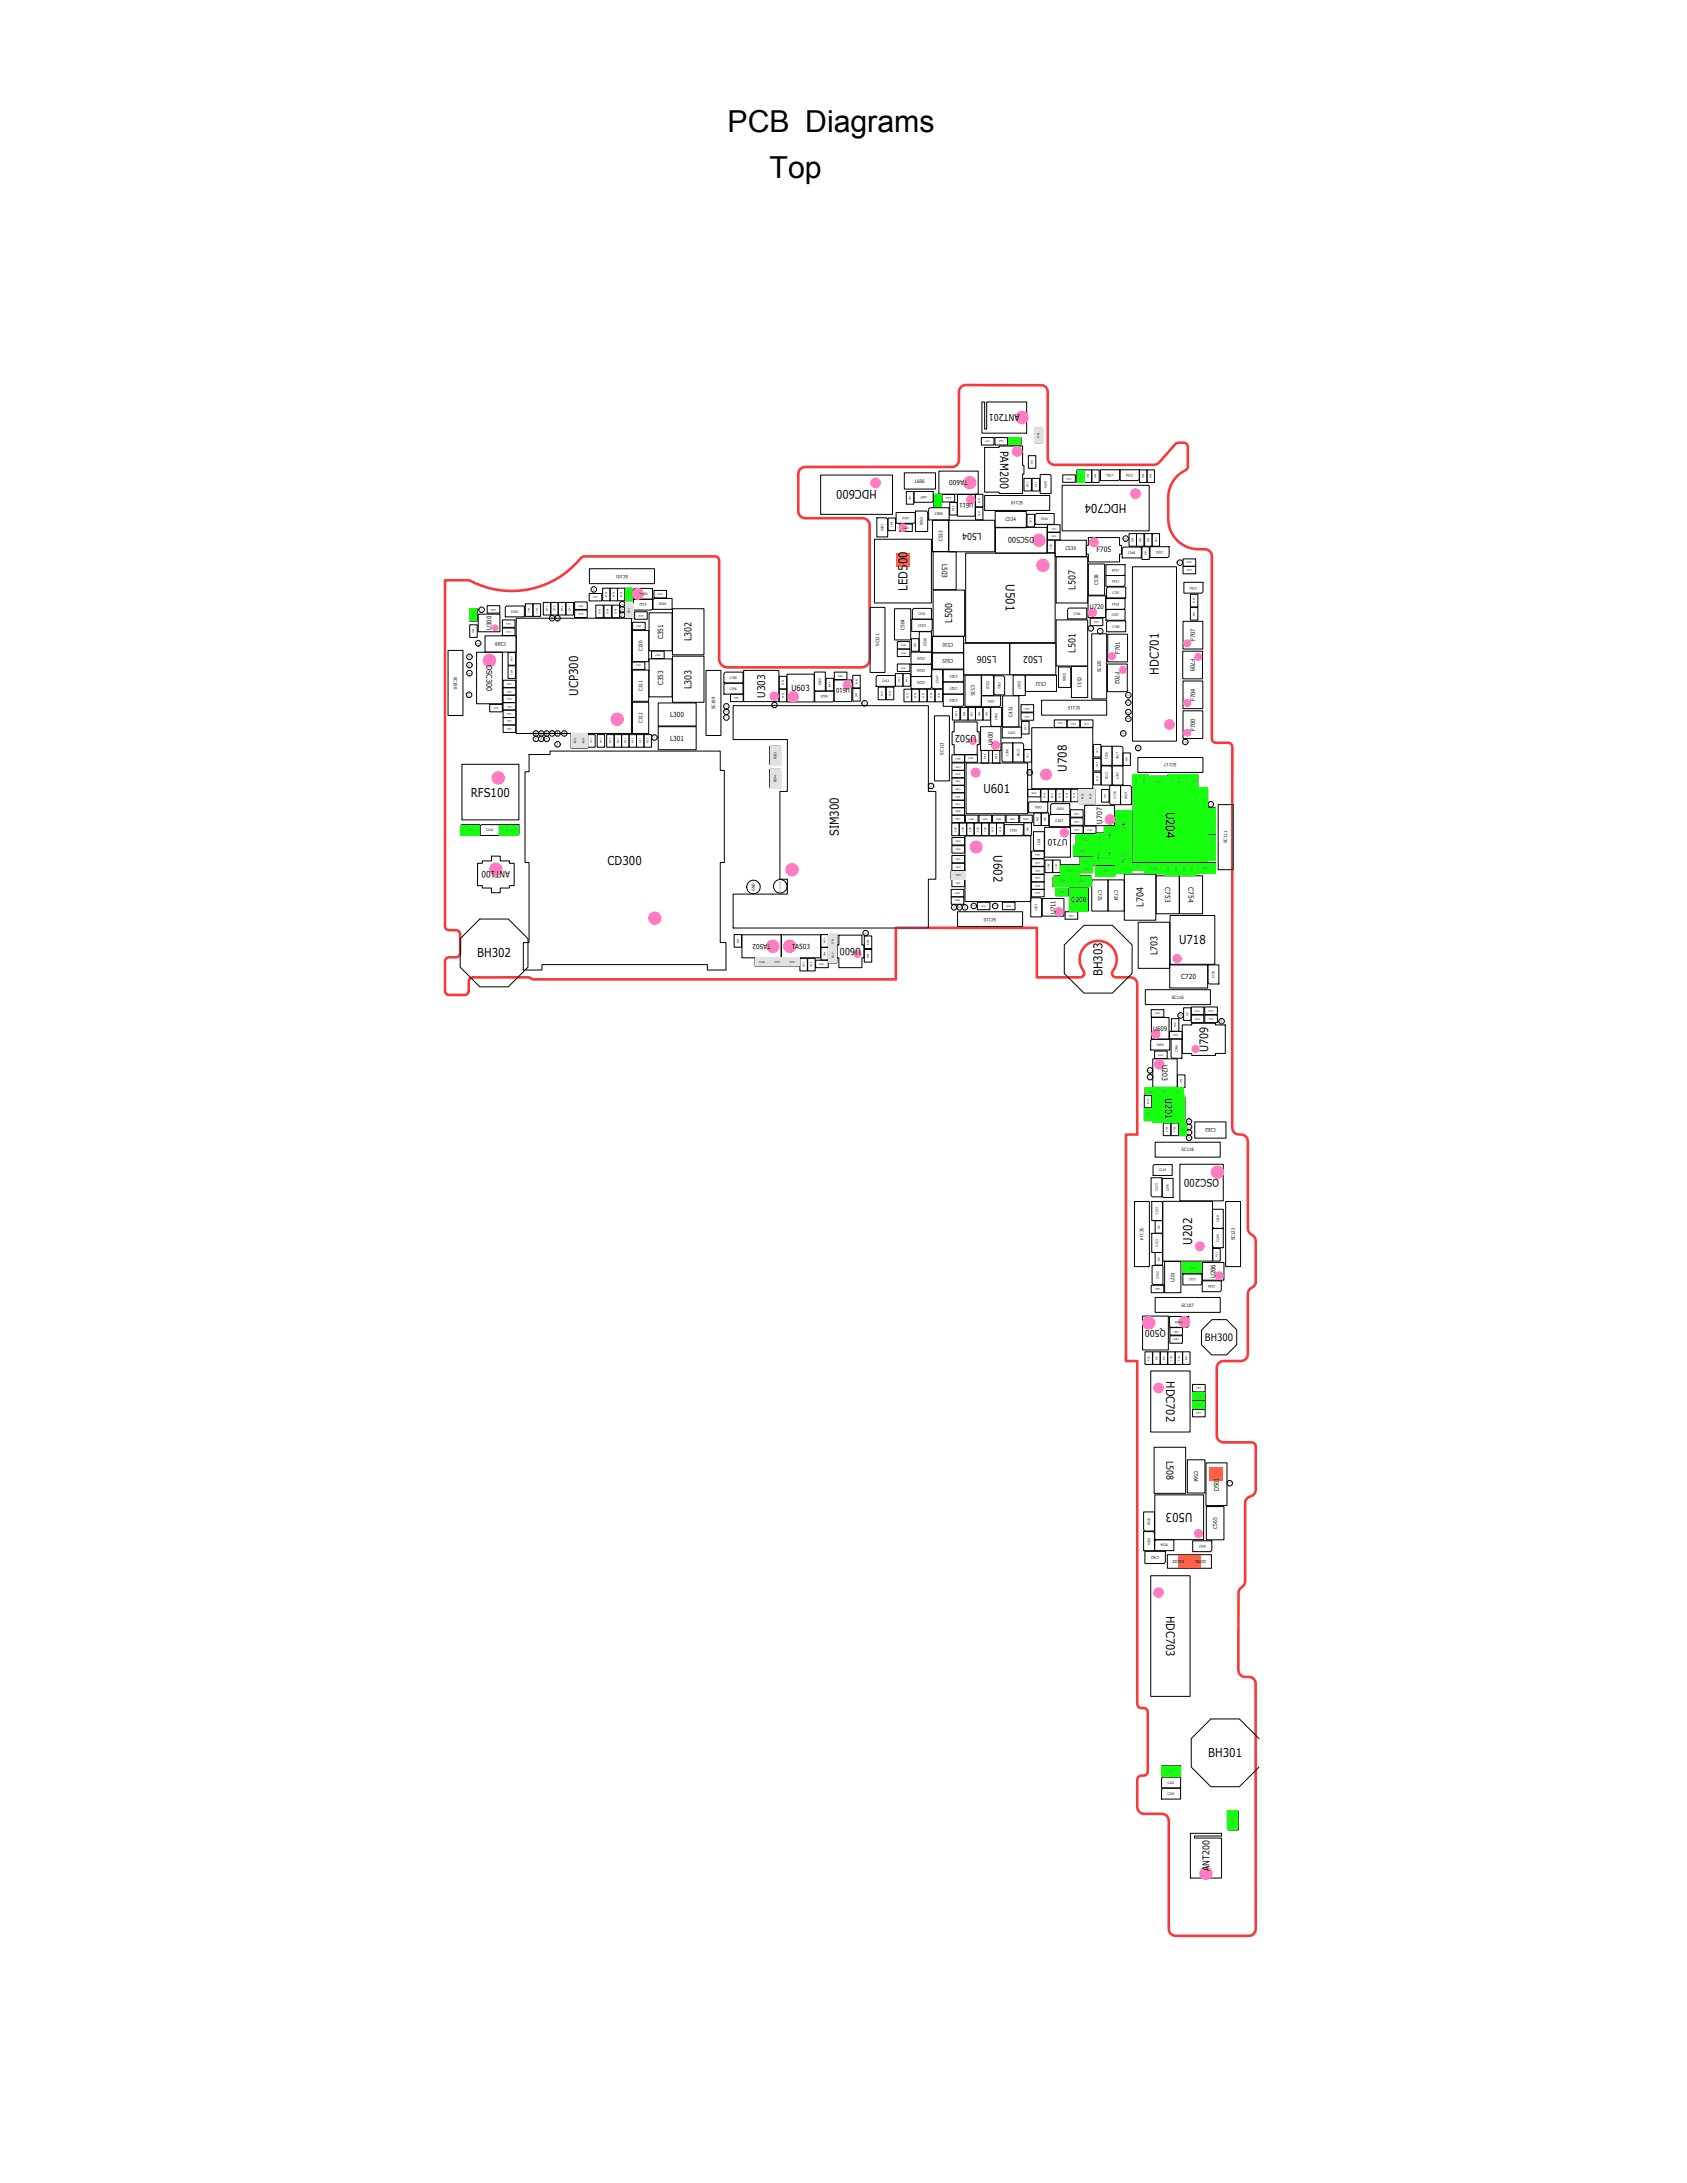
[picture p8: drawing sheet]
<svg xmlns="http://www.w3.org/2000/svg" width="216mm" height="279mm" viewBox="0 0 216 279" stroke-linecap="round" stroke-linejoin="round" font-family="sans-serif">
<defs><g id="words">
<g font-size="3.9">
<text x="93.1" y="16.8">PCB Diagrams</text>
<text x="98.5" y="22.8">Top</text>
</g>
<g font-size="1.6">
<text x="144.2" y="64.5" transform="rotate(-180 144.2 64.5)">HDC704</text>
<text x="116.1" y="75.6" transform="rotate(-90 116.1 75.6)">LED500</text>
<text x="128.7" y="74.8" transform="rotate(90 128.7 74.8)">U501</text>
<text x="74" y="89.1" transform="rotate(-90 74 89.1)">UCP300</text>
<text x="148.3" y="86.4" transform="rotate(-90 148.3 86.4)">HDC701</text>
<text x="60.3" y="101.9">RFS100</text>
<text x="125.9" y="101.5">U601</text>
<text x="136.5" y="98.8" transform="rotate(-90 136.5 98.8)">U708</text>
<text x="107.4" y="107.1" transform="rotate(-90 107.4 107.1)">SIM300</text>
<text x="149.2" y="103.9" transform="rotate(90 149.2 103.9)">U204</text>
<text x="77.7" y="110.7">CD300</text>
<text x="127.1" y="109.5" transform="rotate(90 127.1 109.5)">U602</text>
<text x="61.1" y="122.5">BH302</text>
<text x="141.1" y="124.9" transform="rotate(-90 141.1 124.9)">BH303</text>
<text x="150.9" y="120.9">U718</text>
<text x="152.6" y="159.3" transform="rotate(-90 152.6 159.3)">U202</text>
<text x="152.6" y="193.6" transform="rotate(-180 152.6 193.6)">U503</text>
<text x="154.6" y="224.9">BH301</text>
</g>
<g font-size="1.5">
<text x="128" y="57.7" transform="rotate(90 128 57.7)">PAM200</text>
<text x="112.2" y="62.8" transform="rotate(-180 112.2 62.8)">HDC600</text>
<text x="154.6" y="134.7" transform="rotate(-90 154.6 134.7)">U709</text>
<text x="149.2" y="176.8" transform="rotate(90 149.2 176.8)">HDC702</text>
<text x="149.2" y="206.8" transform="rotate(90 149.2 206.8)">HDC703</text>
</g>
<text font-size="1.4" x="97.9" y="89.3" transform="rotate(-90 97.9 89.3)">U303</text>
<g font-size="1.3">
<text x="156" y="150.9" transform="rotate(-180 156 150.9)">OSC200</text>
<text x="154.2" y="171.6">BH300</text>
</g>
<g font-size="1.2">
<text x="130.5" y="53" transform="rotate(-180 130.5 53)">ANT201</text>
<text x="125.6" y="68.2" transform="rotate(-180 125.6 68.2)">L504</text>
<text x="137.6" y="75.5" transform="rotate(-90 137.6 75.5)">L507</text>
<text x="88.5" y="82.1" transform="rotate(-90 88.5 82.1)">L302</text>
<text x="121.9" y="79.7" transform="rotate(-90 121.9 79.7)">L500</text>
<text x="127.5" y="83.9" transform="rotate(-180 127.5 83.9)">L506</text>
<text x="133.4" y="83.9" transform="rotate(-180 133.4 83.9)">L502</text>
<text x="137.6" y="83.5" transform="rotate(-90 137.6 83.5)">L501</text>
<text x="88.5" y="88.2" transform="rotate(-90 88.5 88.2)">L303</text>
<text x="125" y="94" transform="rotate(-180 125 94)">U502</text>
<text x="146.3" y="116.1" transform="rotate(-90 146.3 116.1)">L704</text>
<text x="110.2" y="121.3" transform="rotate(-180 110.2 121.3)">U600</text>
<text x="148.1" y="122.2" transform="rotate(-90 148.1 122.2)">L703</text>
<text x="149.1" y="140.5" transform="rotate(90 149.1 140.5)">U201</text>
<text x="149.2" y="170.2" transform="rotate(-180 149.2 170.2)">Q500</text>
<text x="149.3" y="186.9" transform="rotate(90 149.3 186.9)">L508</text>
<text x="154.8" y="239.5" transform="rotate(-90 154.8 239.5)">ANT200</text>
</g>
<g font-size="1.1">
<text x="101.3" y="88.5">U603</text>
<text x="136.6" y="107.4" transform="rotate(-180 136.6 107.4)">U710</text>
<text x="65.3" y="111.5" transform="rotate(-180 65.3 111.5)">ANT100</text>
</g>
<g font-size="1">
<text x="132.4" y="68.8" transform="rotate(-180 132.4 68.8)">OSC500</text>
<text x="62.3" y="85.1" transform="rotate(90 62.3 85.1)">OSC300</text>
</g>
<g font-size=".9">
<text x="123.9" y="61.5" transform="rotate(-180 123.9 61.5)">TA600</text>
<text x="140.3" y="70.7">F705</text>
<text x="120.6" y="72.1" transform="rotate(90 120.6 72.1)">L503</text>
<text x="84.9" y="81.8" transform="rotate(-90 84.9 81.8)">C351</text>
<text x="84.9" y="87.7" transform="rotate(-90 84.9 87.7)">C353</text>
<text x="85.8" y="91.8">L300</text>
<text x="85.8" y="94.8">L301</text>
<text x="141.1" y="105.4" transform="rotate(-90 141.1 105.4)">U707</text>
<text x="149.1" y="113.6" transform="rotate(90 149.1 113.6)">C753</text>
<text x="152.1" y="113.6" transform="rotate(90 152.1 113.6)">C754</text>
<text x="137.1" y="115.5">Q200</text>
<text x="98.7" y="120.8" transform="rotate(-180 98.7 120.8)">TA502</text>
<text x="101.3" y="121.4">TA503</text>
<text x="151.2" y="125.3">C720</text>
<text x="148.7" y="136.3" transform="rotate(90 148.7 136.3)">U203</text>
</g>
<g font-size=".8">
<text x="124.6" y="64.4" transform="rotate(-180 124.6 64.4)">U611</text>
<text x="139.5" y="77.9">U720</text>
<text x="62.9" y="80.6" transform="rotate(-90 62.9 80.6)">U300</text>
<text x="143.3" y="83.7" transform="rotate(-90 143.3 83.7)">F701</text>
<text x="152.9" y="82.1" transform="rotate(-90 152.9 82.1)">F707</text>
<text x="108.8" y="88.1" transform="rotate(-180 108.8 88.1)">U610</text>
<text x="142.7" y="86" transform="rotate(90 142.7 86)">F702</text>
<text x="152.4" y="84.3" transform="rotate(90 152.4 84.3)">F709</text>
<text x="152.9" y="89.7" transform="rotate(-90 152.9 89.7)">F704</text>
<text x="127.1" y="95.4" transform="rotate(-90 127.1 95.4)">U400</text>
<text x="152.9" y="93.5" transform="rotate(-90 152.9 93.5)">F700</text>
<text x="135.1" y="117" transform="rotate(-90 135.1 117)">U711</text>
<text x="147.6" y="131.9">U609</text>
<text x="155.5" y="163.6" transform="rotate(-90 155.5 163.6)">U206</text>
<text x="156" y="190.9" transform="rotate(-90 156 190.9)">D501</text>
</g>
<g font-size=".7">
<text x="152.8" y="188.2" transform="rotate(90 152.8 188.2)">C564</text>
<text x="155.8" y="195.7" transform="rotate(-90 155.8 195.7)">C565</text>
</g>
<g font-size=".6">
<text x="117.1" y="61.8">L606</text>
<text x="131" y="64.2" transform="rotate(-180 131 64.2)">SC119</text>
<text x="120.6" y="69.3" transform="rotate(-90 120.6 69.3)">C533</text>
<text x="128.7" y="66.7">C534</text>
<text x="136.4" y="70.4">C539</text>
<text x="80.4" y="73.5" transform="rotate(-180 80.4 73.5)">SC101</text>
<text x="140.6" y="74.9" transform="rotate(-90 140.6 74.9)">C538</text>
<text x="64.7" y="82.2" transform="rotate(-180 64.7 82.2)">C309</text>
<text x="82.2" y="83.4" transform="rotate(-90 82.2 83.4)">C320</text>
<text x="112.5" y="82.7" transform="rotate(-90 112.5 82.7)">SC121</text>
<text x="115.7" y="80.6" transform="rotate(-90 115.7 80.6)">C504</text>
<text x="122" y="82.3" transform="rotate(-180 122 82.3)">C530</text>
<text x="58.1" y="86.6" transform="rotate(90 58.1 86.6)">SC100</text>
<text x="82.2" y="88.4" transform="rotate(-90 82.2 88.4)">C311</text>
<text x="122" y="84.4" transform="rotate(-180 122 84.4)">C505</text>
<text x="124.3" y="87.7" transform="rotate(90 124.3 87.7)">C535</text>
<text x="133.9" y="87.2" transform="rotate(-180 133.9 87.2)">C532</text>
<text x="137.9" y="86.6" transform="rotate(90 137.9 86.6)">C531</text>
<text x="140.9" y="86.1" transform="rotate(-90 140.9 86.1)">SC120</text>
<text x="82.2" y="92.6" transform="rotate(-90 82.2 92.6)">C312</text>
<text x="91.5" y="90.8" transform="rotate(-90 91.5 90.8)">SC109</text>
<text x="129.6" y="91.7" transform="rotate(-90 129.6 91.7)">C431</text>
<text x="138.2" y="90.4" transform="rotate(-180 138.2 90.4)">SC115</text>
<text x="120.8" y="96.6" transform="rotate(-90 120.8 96.6)">SC113</text>
<text x="150.6" y="97.7" transform="rotate(-180 150.6 97.7)">SC117</text>
<text x="144" y="106.4" transform="rotate(-90 144 106.4)">C242</text>
<text x="157.1" y="107.9" transform="rotate(-90 157.1 107.9)">SC111</text>
<text x="140.5" y="113.9" transform="rotate(90 140.5 113.9)">C725</text>
<text x="142.6" y="113.9" transform="rotate(90 142.6 113.9)">C724</text>
<text x="143.6" y="109.1" transform="rotate(90 143.6 109.1)">C251</text>
<text x="127.5" y="117.4" transform="rotate(-180 127.5 117.4)">SC110</text>
<text x="150" y="127.8">SC116</text>
<text x="151.2" y="147.4">SC118</text>
<text x="155.6" y="144.4" transform="rotate(-180 155.6 144.4)">C262</text>
<text x="145.9" y="157.2" transform="rotate(90 145.9 157.2)">SC114</text>
<text x="158" y="158.7" transform="rotate(-90 158 158.7)">SC122</text>
<text x="150.3" y="164.1" transform="rotate(-90 150.3 164.1)">L201</text>
<text x="151.2" y="167.2">SC107</text>
</g>
<g font-size=".5">
<text x="119.6" y="65.9">C509</text>
<text x="117.8" y="66.2" transform="rotate(90 117.8 66.2)">C508</text>
<text x="118.5" y="79.9" transform="rotate(-180 118.5 79.9)">C537</text>
<text x="118.6" y="82.7" transform="rotate(-90 118.6 82.7)">C526</text>
<text x="118.4" y="87.2" transform="rotate(-180 118.4 87.2)">C523</text>
<text x="118.4" y="85.6" transform="rotate(-180 118.4 85.6)">C524</text>
<text x="118.4" y="84.1" transform="rotate(-180 118.4 84.1)">C525</text>
<text x="122.5" y="86.3" transform="rotate(-180 122.5 86.3)">C521</text>
<text x="122.5" y="89.5" transform="rotate(-180 122.5 89.5)">C522</text>
<text x="122.5" y="87.9" transform="rotate(-180 122.5 87.9)">C527</text>
<text x="126.2" y="87.2" transform="rotate(90 126.2 87.2)">C510</text>
<text x="130.3" y="87.2" transform="rotate(90 130.3 87.2)">C507</text>
<text x="136.1" y="86.2" transform="rotate(90 136.1 86.2)">C506</text>
<text x="135.1" y="105.2">C427</text>
<text x="96.6" y="114" transform="rotate(-90 96.6 114)">GND</text>
<text x="148.3" y="199.2" transform="rotate(-180 148.3 199.2)">C762</text>
<text x="150.1" y="200">ZD700</text>
<text x="154.4" y="199.7" transform="rotate(-180 154.4 199.7)">ZD701</text>
</g>
<g font-size=".4">
<text x="118.6" y="63.4" transform="rotate(-180 118.6 63.4)">L607</text>
<text x="133.7" y="61.5" transform="rotate(90 133.7 61.5)">L204</text>
<text x="142.5" y="60.7" transform="rotate(-180 142.5 60.7)">L702</text>
<text x="145" y="60.7" transform="rotate(-180 145 60.7)">C704</text>
<text x="112.8" y="67.1" transform="rotate(90 112.8 67.1)">L600</text>
<text x="116.3" y="66.1" transform="rotate(-180 116.3 66.1)">L614</text>
<text x="133.2" y="66.6">C501</text>
<text x="144.4" y="70.9">C548</text>
<text x="148.8" y="70.5" transform="rotate(-180 148.8 70.5)">C553</text>
<text x="81.7" y="76.2">TH300</text>
<text x="82.7" y="77.2" transform="rotate(-180 82.7 77.2)">R322</text>
<text x="84.3" y="77.4">R348</text>
<text x="142.4" y="76">C707</text>
<text x="143.2" y="77.2" transform="rotate(-180 143.2 77.2)">R514</text>
<text x="143.2" y="74.2" transform="rotate(-180 143.2 74.2)">C516</text>
<text x="143.2" y="72.8" transform="rotate(-180 143.2 72.8)">C518</text>
<text x="153.2" y="75.1" transform="rotate(-180 153.2 75.1)">C706</text>
<text x="65.4" y="78.4">R330</text>
<text x="117.5" y="78.7">C552</text>
<text x="137.4" y="78.7">C764</text>
<text x="142.3" y="78.8">C557</text>
<text x="142.4" y="80.3">C708</text>
<text x="93.4" y="88.3">C356</text>
<text x="93.4" y="86.9">C358</text>
<text x="105.1" y="87.7" transform="rotate(-90 105.1 87.7)">R625</text>
<text x="105.9" y="89" transform="rotate(-180 105.9 89)">R626</text>
<text x="112.9" y="87.3">C413</text>
<text x="120.1" y="87.4" transform="rotate(-90 120.1 87.4)">C547</text>
<text x="127.3" y="89.6" transform="rotate(-180 127.3 89.6)">C551</text>
<text x="127.7" y="87.3" transform="rotate(90 127.7 87.3)">C502</text>
<text x="127.6" y="92.2" transform="rotate(-90 127.6 92.2)">C542</text>
<text x="129" y="93.9">C415</text>
<text x="130.2" y="95.9" transform="rotate(90 130.2 95.9)">C730</text>
<text x="99.4" y="100.1" transform="rotate(-90 99.4 100.1)">R354</text>
<text x="99.4" y="97.2" transform="rotate(-90 99.4 97.2)">R353</text>
<text x="129.1" y="96.7" transform="rotate(-90 129.1 96.7)">L706</text>
<text x="141.5" y="98.8" transform="rotate(90 141.5 98.8)">C733</text>
<text x="141.8" y="97.2" transform="rotate(-90 141.8 97.2)">C726</text>
<text x="142.9" y="96.3" transform="rotate(90 142.9 96.3)">L705</text>
<text x="143.2" y="99.7" transform="rotate(-90 143.2 99.7)">L707</text>
<text x="144" y="101.3" transform="rotate(90 144 101.3)">L708</text>
<text x="147.8" y="100.2">C233</text>
<text x="59.7" y="106.4">C106</text>
<text x="62.2" y="106.4">C104</text>
<text x="65.6" y="106.1" transform="rotate(-180 65.6 106.1)">C105</text>
<text x="130.2" y="106.1" transform="rotate(-180 130.2 106.1)">C623</text>
<text x="133.3" y="103.2" transform="rotate(-180 133.3 103.2)">C601</text>
<text x="135.2" y="103.7">C430</text>
<text x="138.5" y="107.6">C243</text>
<text x="142.2" y="107.4" transform="rotate(-90 142.2 107.4)">C245</text>
<text x="142.9" y="102.2" transform="rotate(-90 142.9 102.2)">C736</text>
<text x="133.1" y="108.1" transform="rotate(-90 133.1 108.1)">L601</text>
<text x="135.5" y="112.9">C258</text>
<text x="137.4" y="111.2" transform="rotate(-180 137.4 111.2)">C257</text>
<text x="138" y="112.9">C249</text>
<text x="139" y="108.7" transform="rotate(-180 139 108.7)">C246</text>
<text x="140.4" y="109" transform="rotate(90 140.4 109)">C240</text>
<text x="141" y="111.6">C252</text>
<text x="142.2" y="109.9" transform="rotate(-90 142.2 109.9)">C248</text>
<text x="147.3" y="111.3">R223</text>
<text x="154.8" y="110.9" transform="rotate(-180 154.8 110.9)">C229</text>
<text x="132.5" y="115.7" transform="rotate(90 132.5 115.7)">C757</text>
<text x="155.4" y="125.2" transform="rotate(-90 155.4 125.2)">C723</text>
<text x="148" y="133.9">C656</text>
<text x="150.7" y="134.7" transform="rotate(-90 150.7 134.7)">C746</text>
<text x="148.3" y="149.9">C219</text>
<text x="147.9" y="154.5" transform="rotate(90 147.9 154.5)">C211</text>
<text x="148.2" y="152.4" transform="rotate(-90 148.2 152.4)">C223</text>
<text x="149.6" y="152.5" transform="rotate(-90 149.6 152.5)">L206</text>
<text x="147.9" y="158.6" transform="rotate(90 147.9 158.6)">C213</text>
<text x="156" y="158.9" transform="rotate(-90 156 158.9)">C209</text>
<text x="156" y="156.4" transform="rotate(-90 156 156.4)">C210</text>
<text x="148.3" y="163.6" transform="rotate(-90 148.3 163.6)">C202</text>
<text x="152.2" y="162.4">C212</text>
<text x="153" y="163.6" transform="rotate(-180 153 163.6)">L213</text>
<text x="155.5" y="164.5" transform="rotate(-180 155.5 164.5)">C266</text>
<text x="151.5" y="169" transform="rotate(-180 151.5 169)">TH401</text>
<text x="146.9" y="196.8" transform="rotate(90 146.9 196.8)">R524</text>
<text x="147.2" y="195.2" transform="rotate(-90 147.2 195.2)">R525</text>
<text x="148.6" y="197.9">R526</text>
<text x="154.3" y="197.7" transform="rotate(-180 154.3 197.7)">R527</text>
<text x="150.3" y="226.6" transform="rotate(-180 150.3 226.6)">C204</text>
<text x="149.4" y="228.3">C201</text>
<text x="149.4" y="229.7">C203</text>
<text x="157.9" y="233.4" transform="rotate(-90 157.9 233.4)">C261</text>
</g>
<g font-size=".3">
<text x="126.1" y="56.6">L207</text>
<text x="128.4" y="56.4" transform="rotate(-180 128.4 56.4)">C220</text>
<text x="130.2" y="56.4" transform="rotate(-180 130.2 56.4)">C222</text>
<text x="132" y="58.8" transform="rotate(90 132 58.8)">C216</text>
<text x="132.8" y="55.4" transform="rotate(90 132.8 55.4)">R212</text>
<text x="116.6" y="64" transform="rotate(-90 116.6 64)">C637</text>
<text x="120.1" y="64.4" transform="rotate(-90 120.1 64.4)">C638</text>
<text x="121.7" y="63.7" transform="rotate(-180 121.7 63.7)">R624</text>
<text x="121.9" y="64.8" transform="rotate(90 121.9 64.8)">R622</text>
<text x="125.2" y="63.8" transform="rotate(90 125.2 63.8)">C660</text>
<text x="131.4" y="61.7" transform="rotate(90 131.4 61.7)">C265</text>
<text x="132.5" y="61.7" transform="rotate(90 132.5 61.7)">C215</text>
<text x="137.1" y="61.1" transform="rotate(-180 137.1 61.1)">R703</text>
<text x="138.2" y="60.6" transform="rotate(90 138.2 60.6)">C700</text>
<text x="139.1" y="60.6" transform="rotate(90 139.1 60.6)">R471</text>
<text x="140.1" y="60.6" transform="rotate(90 140.1 60.6)">R470</text>
<text x="146.2" y="60.6" transform="rotate(90 146.2 60.6)">R415</text>
<text x="147.2" y="60.6" transform="rotate(90 147.2 60.6)">R414</text>
<text x="114" y="66.8" transform="rotate(90 114 66.8)">R602</text>
<text x="115.6" y="67.6">VR607</text>
<text x="125.4" y="66" transform="rotate(-90 125.4 66)">C657</text>
<text x="132" y="66.9" transform="rotate(-90 132 66.9)">C529</text>
<text x="134.4" y="69.6" transform="rotate(90 134.4 69.6)">C540</text>
<text x="134.6" y="68.7">C520</text>
<text x="135.2" y="67.5" transform="rotate(-180 135.2 67.5)">C517</text>
<text x="145.1" y="69.4" transform="rotate(-90 145.1 69.4)">C549</text>
<text x="146" y="69.4" transform="rotate(-90 146 69.4)">C543</text>
<text x="146.5" y="70.5" transform="rotate(90 146.5 70.5)">C519</text>
<text x="146.9" y="68.8" transform="rotate(90 146.9 68.8)">R701</text>
<text x="147.8" y="68.8" transform="rotate(90 147.8 68.8)">C703</text>
<text x="63.5" y="77.9" transform="rotate(-180 63.5 77.9)">R350</text>
<text x="74" y="77.6">C326</text>
<text x="76.5" y="76.3" transform="rotate(-180 76.5 76.3)">C313</text>
<text x="77.5" y="75.8" transform="rotate(90 77.5 75.8)">R308</text>
<text x="78.5" y="75.8" transform="rotate(90 78.5 75.8)">R309</text>
<text x="79.4" y="75.8" transform="rotate(90 79.4 75.8)">R338</text>
<text x="80.6" y="76.4" transform="rotate(-90 80.6 76.4)">R340</text>
<text x="84.2" y="76.2">R349</text>
<text x="151.9" y="72.1">R702</text>
<text x="152.5" y="72.9" transform="rotate(-180 152.5 72.9)">R704</text>
<text x="152.7" y="76.6" transform="rotate(90 152.7 76.6)">R426</text>
<text x="60.5" y="80.5" transform="rotate(90 60.5 80.5)">R351</text>
<text x="60.5" y="78.4" transform="rotate(90 60.5 78.4)">R352</text>
<text x="65.4" y="80.8" transform="rotate(-180 65.4 80.8)">C310</text>
<text x="65.4" y="79.7" transform="rotate(-180 65.4 79.7)">C315</text>
<text x="67.8" y="78.4" transform="rotate(-90 67.8 78.4)">C329</text>
<text x="68.8" y="78.4" transform="rotate(-90 68.8 78.4)">C332</text>
<text x="70.1" y="78.2" transform="rotate(-90 70.1 78.2)">C334</text>
<text x="71.1" y="78.2" transform="rotate(-90 71.1 78.2)">C333</text>
<text x="72" y="78.2" transform="rotate(-90 72 78.2)">R344</text>
<text x="73" y="78.2" transform="rotate(-90 73 78.2)">C331</text>
<text x="74.7" y="78.5" transform="rotate(-180 74.7 78.5)">R101</text>
<text x="76.8" y="78.6" transform="rotate(-90 76.8 78.6)">C342</text>
<text x="77.9" y="78.6" transform="rotate(-90 77.9 78.6)">C340</text>
<text x="78.9" y="78.6" transform="rotate(-90 78.9 78.6)">C338</text>
<text x="80.6" y="78.5" transform="rotate(-90 80.6 78.5)">R331</text>
<text x="81.5" y="80.2">C360</text>
<text x="82.3" y="78.7" transform="rotate(-180 82.3 78.7)">R339</text>
<text x="83.9" y="83.9">C328</text>
<text x="115.3" y="83.7">C554</text>
<text x="115.3" y="82.7">C556</text>
<text x="117" y="82.2" transform="rotate(90 117 82.2)">C550</text>
<text x="140.6" y="79.5" transform="rotate(-180 140.6 79.5)">C763</text>
<text x="152.9" y="78.9" transform="rotate(-90 152.9 78.9)">R427</text>
<text x="65.4" y="84" transform="rotate(90 65.4 84)">C355</text>
<text x="65.5" y="89.3" transform="rotate(-180 65.5 89.3)">C322</text>
<text x="65.5" y="88.4" transform="rotate(-180 65.5 88.4)">C323</text>
<text x="65.5" y="87.4" transform="rotate(-180 65.5 87.4)">C330</text>
<text x="65.6" y="86.3" transform="rotate(-90 65.6 86.3)">C354</text>
<text x="81.4" y="85.3">C335</text>
<text x="94.6" y="89.2" transform="rotate(-180 94.6 89.2)">C300</text>
<text x="100.1" y="87.1" transform="rotate(90 100.1 87.1)">R623</text>
<text x="100.1" y="88.7" transform="rotate(90 100.1 88.7)">C304</text>
<text x="106.1" y="87.3" transform="rotate(90 106.1 87.3)">R408</text>
<text x="107.3" y="86.6">R409</text>
<text x="109.5" y="86.9" transform="rotate(90 109.5 86.9)">C658</text>
<text x="109.7" y="89.2" transform="rotate(-90 109.7 89.2)">C659</text>
<text x="113" y="89.1" transform="rotate(-90 113 89.1)">R517</text>
<text x="114" y="89.1" transform="rotate(-90 114 89.1)">C405</text>
<text x="115" y="86.7" transform="rotate(90 115 86.7)">C414</text>
<text x="115.3" y="85.6">C541</text>
<text x="115.9" y="86.7" transform="rotate(90 115.9 86.7)">C555</text>
<text x="116.3" y="89.3" transform="rotate(-90 116.3 89.3)">R516</text>
<text x="117.3" y="89.3" transform="rotate(-90 117.3 89.3)">C558</text>
<text x="118.1" y="88.7" transform="rotate(90 118.1 88.7)">C573</text>
<text x="119.1" y="88.7" transform="rotate(90 119.1 88.7)">R515</text>
<text x="120.3" y="89.3" transform="rotate(-90 120.3 89.3)">C546</text>
<text x="63.8" y="90.5" transform="rotate(-180 63.8 90.5)">R337</text>
<text x="65.5" y="90.3" transform="rotate(-180 65.5 90.3)">C321</text>
<text x="65.5" y="92.2" transform="rotate(-180 65.5 92.2)">C341</text>
<text x="65.5" y="93.2" transform="rotate(-180 65.5 93.2)">C343</text>
<text x="65.5" y="91.3" transform="rotate(-180 65.5 91.3)">C344</text>
<text x="73.5" y="94.5" transform="rotate(90 73.5 94.5)">R328</text>
<text x="74.5" y="94.5" transform="rotate(90 74.5 94.5)">R329</text>
<text x="75.6" y="94.5" transform="rotate(90 75.6 94.5)">C327</text>
<text x="76.8" y="94.5" transform="rotate(90 76.8 94.5)">C345</text>
<text x="78" y="94.5" transform="rotate(90 78 94.5)">C324</text>
<text x="79" y="94.5" transform="rotate(90 79 94.5)">C339</text>
<text x="79.9" y="94.5" transform="rotate(90 79.9 94.5)">C359</text>
<text x="80.9" y="94.5" transform="rotate(90 80.9 94.5)">C319</text>
<text x="81.8" y="94.5" transform="rotate(90 81.8 94.5)">C337</text>
<text x="82.8" y="94.5" transform="rotate(90 82.8 94.5)">C336</text>
<text x="122.3" y="91" transform="rotate(90 122.3 91)">R546</text>
<text x="123.5" y="91.7" transform="rotate(-90 123.5 91.7)">R508</text>
<text x="124.5" y="91.7" transform="rotate(-90 124.5 91.7)">R511</text>
<text x="125.4" y="91.7" transform="rotate(-90 125.4 91.7)">C544</text>
<text x="126.4" y="91.7" transform="rotate(-90 126.4 91.7)">C403</text>
<text x="131.1" y="92.8" transform="rotate(90 131.1 92.8)">C416</text>
<text x="131.8" y="90.6" transform="rotate(-180 131.8 90.6)">C432</text>
<text x="131.8" y="91.6" transform="rotate(-180 131.8 91.6)">C433</text>
<text x="135.4" y="92.7">R722</text>
<text x="137.7" y="92.5" transform="rotate(-180 137.7 92.5)">R729</text>
<text x="139.4" y="92.5" transform="rotate(-180 139.4 92.5)">R715</text>
<text x="140.3" y="95.8" transform="rotate(90 140.3 95.8)">C727</text>
<text x="122.3" y="101.1">R615</text>
<text x="122.3" y="100.1">R616</text>
<text x="122.3" y="98.2">R617</text>
<text x="122.3" y="99.2">R618</text>
<text x="122.9" y="101.8" transform="rotate(-180 122.9 101.8)">C610</text>
<text x="122.9" y="97" transform="rotate(-180 122.9 97)">R523</text>
<text x="124" y="97.2">C562</text>
<text x="126" y="96.6" transform="rotate(90 126 96.6)">R479</text>
<text x="127.4" y="96.6" transform="rotate(90 127.4 96.6)">R480</text>
<text x="131.4" y="96.4" transform="rotate(90 131.4 96.4)">C731</text>
<text x="132" y="101.6">R605</text>
<text x="140.3" y="99.3" transform="rotate(90 140.3 99.3)">C734</text>
<text x="140.5" y="98.2" transform="rotate(-90 140.5 98.2)">C728</text>
<text x="144.1" y="96.9" transform="rotate(90 144.1 96.9)">C755</text>
<text x="145.6" y="100.3" transform="rotate(-90 145.6 100.3)">R225</text>
<text x="146.3" y="99.6" transform="rotate(90 146.3 99.6)">C239</text>
<text x="149.9" y="99.6" transform="rotate(90 149.9 99.6)">C234</text>
<text x="150.8" y="99.6" transform="rotate(90 150.8 99.6)">C259</text>
<text x="152" y="100.3" transform="rotate(-90 152 100.3)">R416</text>
<text x="152.9" y="100.3" transform="rotate(-90 152.9 100.3)">R417</text>
<text x="122.2" y="105.8" transform="rotate(90 122.2 105.8)">C630</text>
<text x="122.3" y="107.8">C632</text>
<text x="122.3" y="104">R609</text>
<text x="122.3" y="103">R611</text>
<text x="122.9" y="104.7" transform="rotate(-180 122.9 104.7)">C348</text>
<text x="123.1" y="105.8" transform="rotate(90 123.1 105.8)">C627</text>
<text x="124.1" y="104.9">C609</text>
<text x="124.1" y="105.8" transform="rotate(90 124.1 105.8)">C624</text>
<text x="125" y="105.8" transform="rotate(90 125 105.8)">C626</text>
<text x="125.8" y="104.9">C602</text>
<text x="126" y="105.8" transform="rotate(90 126 105.8)">C631</text>
<text x="127.2" y="106.5" transform="rotate(-90 127.2 106.5)">C617</text>
<text x="127.5" y="104.9">C608</text>
<text x="128.1" y="106.5" transform="rotate(-90 128.1 106.5)">C618</text>
<text x="129.3" y="104.9">C603</text>
<text x="131" y="104.9">R619</text>
<text x="131.4" y="105.8" transform="rotate(90 131.4 105.8)">C604</text>
<text x="132.7" y="104.5" transform="rotate(90 132.7 104.5)">C406</text>
<text x="133.6" y="104.5" transform="rotate(90 133.6 104.5)">C407</text>
<text x="133.8" y="102.1" transform="rotate(-90 133.8 102.1)">R410</text>
<text x="134.7" y="102.1" transform="rotate(-90 134.7 102.1)">R411</text>
<text x="135.7" y="102.1" transform="rotate(-90 135.7 102.1)">R732</text>
<text x="136.7" y="102.1" transform="rotate(-90 136.7 102.1)">R725</text>
<text x="137.6" y="102.1" transform="rotate(-90 137.6 102.1)">R713</text>
<text x="138.1" y="105" transform="rotate(-180 138.1 105)">C428</text>
<text x="138.1" y="104" transform="rotate(-180 138.1 104)">C429</text>
<text x="138.1" y="106.1" transform="rotate(-180 138.1 106.1)">C744</text>
<text x="138.7" y="102.3" transform="rotate(-90 138.7 102.3)">R720</text>
<text x="139.1" y="106.3">C739</text>
<text x="139.7" y="102.3" transform="rotate(-90 139.7 102.3)">R719</text>
<text x="140.7" y="107.1" transform="rotate(90 140.7 107.1)">R219</text>
<text x="141.6" y="102.2" transform="rotate(-90 141.6 102.2)">C737</text>
<text x="155" y="105.6" transform="rotate(90 155 105.6)">C231</text>
<text x="155.2" y="108" transform="rotate(-90 155.2 108)">C236</text>
<text x="155.2" y="104.5" transform="rotate(-90 155.2 104.5)">C237</text>
<text x="122.3" y="113.1">C607</text>
<text x="122.3" y="110.1">C621</text>
<text x="122.3" y="111.1">C622</text>
<text x="122.3" y="108.8">C633</text>
<text x="123" y="111.9" transform="rotate(-180 123 111.9)">C651</text>
<text x="133.1" y="113.2" transform="rotate(-180 133.1 113.2)">R630</text>
<text x="133.1" y="109.3" transform="rotate(-180 133.1 109.3)">C606</text>
<text x="133.1" y="111.3" transform="rotate(-180 133.1 111.3)">C625</text>
<text x="133.1" y="112.3" transform="rotate(-180 133.1 112.3)">C628</text>
<text x="133.1" y="110.3" transform="rotate(-180 133.1 110.3)">C629</text>
<text x="134.3" y="111.2" transform="rotate(-90 134.3 111.2)">C748</text>
<text x="135.3" y="111.2" transform="rotate(-90 135.3 111.2)">C747</text>
<text x="138.7" y="111.3">C256</text>
<text x="138.7" y="110.3">R227</text>
<text x="145.4" y="111">C235</text>
<text x="149.4" y="110.9" transform="rotate(90 149.4 110.9)">C227</text>
<text x="150.4" y="110.9" transform="rotate(90 150.4 110.9)">R218</text>
<text x="151.4" y="110.9" transform="rotate(90 151.4 110.9)">R226</text>
<text x="152.7" y="111.5" transform="rotate(-90 152.7 111.5)">C232</text>
<text x="155.2" y="109.6" transform="rotate(-90 155.2 109.6)">R217</text>
<text x="122.2" y="115.4">R468</text>
<text x="122.2" y="114.4">R469</text>
<text x="125.6" y="116.1">C615</text>
<text x="128.8" y="116.1">C605</text>
<text x="133.1" y="114.2" transform="rotate(-180 133.1 114.2)">R629</text>
<text x="135.6" y="114.3">C560</text>
<text x="137.4" y="117.1" transform="rotate(-180 137.4 117.1)">C756</text>
<text x="94.5" y="120.7" transform="rotate(-90 94.5 120.7)">R305</text>
<text x="97.2" y="123.2">R106</text>
<text x="99.8" y="123" transform="rotate(-180 99.8 123)">R103</text>
<text x="101.7" y="123" transform="rotate(-180 101.7 123)">R104</text>
<text x="103" y="123.8" transform="rotate(-90 103 123.8)">C347</text>
<text x="103.9" y="123.8" transform="rotate(-90 103.9 123.8)">C349</text>
<text x="104.9" y="123.5">R312</text>
<text x="105.4" y="120.1" transform="rotate(90 105.4 120.1)">C350</text>
<text x="105.6" y="122.4" transform="rotate(-90 105.6 122.4)">C346</text>
<text x="106.5" y="120.2" transform="rotate(90 106.5 120.2)">R311</text>
<text x="106.7" y="122.7" transform="rotate(-90 106.7 122.7)">R310</text>
<text x="111.2" y="122.6" transform="rotate(-90 111.2 122.6)">C600</text>
<text x="111.2" y="120.9" transform="rotate(-90 111.2 120.9)">R600</text>
<text x="147.8" y="129.8">C655</text>
<text x="150.3" y="130.9" transform="rotate(90 150.3 130.9)">R734</text>
<text x="151.8" y="129.5" transform="rotate(90 151.8 129.5)">C741</text>
<text x="152.9" y="129.5">R727</text>
<text x="152.9" y="130.5">R730</text>
<text x="155.3" y="129.3" transform="rotate(-180 155.3 129.3)">R728</text>
<text x="155.3" y="130.3" transform="rotate(-180 155.3 130.3)">R731</text>
<text x="148.3" y="135.1">R215</text>
<text x="150.8" y="132.4" transform="rotate(-180 150.8 132.4)">R735</text>
<text x="146.8" y="142.3" transform="rotate(90 146.8 142.3)">R233</text>
<text x="147" y="141.3" transform="rotate(-90 147 141.3)">R232</text>
<text x="147.7" y="139.6" transform="rotate(-180 147.7 139.6)">R229</text>
<text x="148.7" y="139.8">R228</text>
<text x="151" y="139.6" transform="rotate(-180 151 139.6)">R234</text>
<text x="151.1" y="138.1" transform="rotate(90 151.1 138.1)">R214</text>
<text x="149.2" y="144.2" transform="rotate(90 149.2 144.2)">R210</text>
<text x="150.2" y="144.2" transform="rotate(90 150.2 144.2)">R211</text>
<text x="151.2" y="144.2" transform="rotate(90 151.2 144.2)">R235</text>
<text x="148.2" y="156.7" transform="rotate(90 148.2 156.7)">L205</text>
<text x="148.2" y="160.8" transform="rotate(90 148.2 160.8)">L200</text>
<text x="155.6" y="160.3" transform="rotate(90 155.6 160.3)">C214</text>
<text x="148.4" y="164.9" transform="rotate(-180 148.4 164.9)">R201</text>
<text x="147.9" y="173.5" transform="rotate(90 147.9 173.5)">C752</text>
<text x="148.9" y="173.5" transform="rotate(90 148.9 173.5)">C759</text>
<text x="150.2" y="171.5">R482</text>
<text x="150.8" y="170.3" transform="rotate(-180 150.8 170.3)">R481</text>
<text x="151.7" y="173.5" transform="rotate(90 151.7 173.5)">C758</text>
<text x="147.1" y="174.1" transform="rotate(-90 147.1 174.1)">R501</text>
<text x="150" y="174.1" transform="rotate(-90 150 174.1)">C742</text>
<text x="151" y="174.1" transform="rotate(-90 151 174.1)">R721</text>
<text x="153.7" y="177.6" transform="rotate(-180 153.7 177.6)">C761</text>
<text x="153.7" y="179.7" transform="rotate(-180 153.7 179.7)">R412</text>
<text x="153.7" y="178.6" transform="rotate(-180 153.7 178.6)">R413</text>
<text x="153.7" y="180.8" transform="rotate(-180 153.7 180.8)">C760</text>
</g>
</g></defs>
<path d="M57 74.3h3a11.5 11.5 0 0 0 14.5-3l17-.1a.52 .52 0 0 1 .5 .5v12.7a1.04 1.04 0 0 0 1.1 1h17.2a1.04 1.04 0 0 0 1-1v-17.2a.87 .87 0 0 0-.9-.9h-7.4a.87 .87 0 0 1-.8-.8v-4.9a.87 .87 0 0 1 .8-.8h18.9a.87 .87 0 0 0 .8-.9v-8.8a.87 .87 0 0 1 .9-.8h9.8a.86 .86 0 0 1 .7 .8v8.5a.87 .87 0 0 0 .9 .9h12.9l.4-.3 2.1-2.3a1.26 1.26 0 0 1 1.5-.1l.1 .4v2.5l-.1 .3a5.1 5.1 0 0 0-2 2l-.3 .8-.1 .6v3a4 4 0 0 0 4.7 3.9 .87 .87 0 0 1 .9 .9v23.3a.52 .52 0 0 0 .5 .6h1.6a.52 .52 0 0 1 .5 .5v48.7a.91 .91 0 0 0 1.1 .9 .87 .87 0 0 1 .9 .9v11.1a1 1 0 0 0 .7 1l.3 .4v.2v5.2a1 1 0 0 1-.7 .9l-.2 .2-.1 .5v7.7a.87 .87 0 0 1-.9 .9h-2.4l-.4 .2-.3 .4v8.9a.87 .87 0 0 0 .9 .9h3.6l.2 .1 .2 .2 .1 .2v5.6a1.01 1.01 0 0 1-.9 .9l-.4 .5v.3v10a1.01 1.01 0 0 1-.7 .9l-.2 .6v9.9a.99 .99 0 0 0 1.3 .8l.6 .2 .2 .3 .1 .3v31.5a.87 .87 0 0 1-.9 .9h-9.4a.87 .87 0 0 1-.8-.9v-13.9a.87 .87 0 0 0-.9-.8h-2.3a.86 .86 0 0 1-.9-.9v-3.5a.6 .6 0 0 1 .9-.5 .52 .52 0 0 0 .5-.6v-7.6a.6 .6 0 0 0-.8-.5 .52 .52 0 0 1-.6-.5v-43.9h-1.4v-29h1.4v-19.2a.86 .86 0 0 0-.8-.9h-1.9a.52 .52 0 0 1-.5-.7 2.38 2.38 0 0 0-.1-3.3 2.38 2.38 0 0 0-3.2-.1 2.38 2.38 0 0 0-.3 3.2 .52 .52 0 0 1 0 .6 .52 .52 0 0 1-.4 .3h-5.6v-6.3h-18.1v6.5h-46.3l-.7-.2h-7.1a.52 .52 0 0 0-.5 .5v1.2a.52 .52 0 0 1-.5 .5h-2a.52 .52 0 0 1-.5-.5v-3.8a.52 .52 0 0 1 .5-.5h.9a.52 .52 0 0 0 .5-.5v-2.4a.52 .52 0 0 0-.5-.5h-.9a.58 .58 0 0 1-.5-.8z" fill="none" stroke="#f83939" stroke-width=".33"/>
<g fill="none" stroke="#000" stroke-width=".13">
<path d="M125.6 56h1.6v1h-1.6zM125.7 51.4h.3v3.5h.3v-3.5h5.1v4h-5.7zM126 57.3h1.9v-.2h3v2.5h.1v1.1h-.1v2.5h-3v-.2h-1.9zM127.3 56h1.6v1h-1.6zM129.1 56h1.6v1h-1.6zM131.6 58.3h1v1.6h-1zM132.4 54.8h1v1.9h-1zM60.1 80h1v1.6h-1zM60.1 77.9h1v1.6h-1zM61.2 78.6h2.8v2.3h-2.8zM61.5 77.7h.3l.2 .2v.3l-.2 .2h-.3l-.2-.2v-.3zM62.3 77.5h1.7v1h-1.7z"/>
<path d="M64.3 79.3h1.6v1h-1.6zM64.7 77.7l.1-.1h2.3v1.4h-2.4zM66.1 79.1h14.7v14.8h-14.7zM67.2 77.3h1v1.6h-1zM68.2 77.3h1v1.6h-1zM69.5 77.1h1v1.6h-1zM70.3 79l.2-.2h.3l.2 .2v.3l-.2 .2h-.3l-.2-.2zM70.5 77.1h.9v1.6h-.9zM71 79l.2-.2h.3l.2 .2v.3l-.2 .2h-.3l-.2-.2zM71.4 77.1h1v1.6h-1zM72.4 77.1h1v1.6h-1zM73.5 77h1.7v1h-1.7z"/>
<path d="M73.5 78.1h1.7v.9h-1.7zM75.4 76h1.6v.9h-1.6zM75.4 72.8h8.4v1.9h-8.4zM75.9 75.1h.2l.2 .2v.3l-.2 .2h-.2l-.3-.2v-.3zM76.3 77.5h.9v1.6h-.9zM77.1 75.3h1v1.6h-1zM77.3 77.5h1v1.6h-1zM78.1 75.3h.9v1.6h-.9zM78.3 77.5h1v1.6h-1zM79 75.3h1v1.6h-1zM79.3 77.9l.2-.2h.3l.2 .2v.2l-.2 .2h-.3l-.2-.2zM79.3 78.6l.2-.3h.3l.2 .3v.2l-.2 .2h-.3l-.2-.2z"/>
<path d="M79.3 77.2l.2-.2h.3l.2 .2v.2l-.2 .3h-.3l-.2-.3zM80 77.3h1v1.8h-1zM80 75.3h.9v1.6h-.9zM81 79.6h1.6v1h-1.6zM81.1 76.7h2.4v1.2l-.2 .2h-2.2zM81.2 78.3h1.6v1h-1.6zM81.2 75.3h2.3v1.4h-2.4v-1.2zM83.1 78.4h2.9v4.9h-2.9zM83.6 76.8l.1-.2h2.3v1.4h-2.4zM83.7 75.6h1.6v.9h-1.6zM86.1 77.9h4v5.9h-4zM105 60.8h9.2v5h-9.2z"/>
<path d="M111.4 77.7h1.9v8.4h-1.9zM111.9 69h7.3v8.2h-7.3zM112.2 66.3h1.2l.2 .1v2.3h-1.4zM113.6 66.3h1v1.6h-1zM114.5 77.9h2.1v4h-2.1zM114.7 65.6h2.4v1.2l-.1 .2h-2.3zM115.1 67.1h1.7v.9h-1.7zM115.7 60.5h4v2.1h-4zM116 62.9h.9v1.6h-.9zM116.7 79.3h2.6v1.3l-.2 .2h-2.4zM116.8 78l.1-.1h2.3v1.4h-2.4zM117 62.9h2.4v1.2l-.1 .2h-2.3z"/>
<path d="M117.2 65.4h1.4l.1 .2v2.4h-1.5zM119 65h2.5v1.5h-2.7v-1.3zM119.3 66.6h2.1v4h-2.1zM119.4 70.6h3v4.9h-3zM119.4 75.5h4.1v5.9h-4.1zM119.5 63.3h1v1.6h-1zM120.2 60.3h5v2.9h-5zM120.6 63.3h1.6v.9h-1.6zM121.4 66.6h5.9v4h-5.9zM121.5 64.3h1v1.6h-1zM122.5 63.3h2.3v2.8h-2.3zM123.6 70.8h11.4v11.4h-11.4z"/>
<path d="M124.8 63.3h1v1.6h-1zM124.8 64.9h1v1.6h-1zM126 63.4h8.3v1.9h-8.3zM127.4 65.5h3.9v2h-3.9zM127.4 67.5h6.6v3.3h-6.6zM131 61.2h1v1.6h-1zM131.4 65.8h1v1.6h-1zM132.1 61.2h.9v1.6h-.9zM132.5 65.9l.1-.2h2.3v1.4h-2.4zM133.1 60.7h1.2l.2 .2v2.3h-1.4zM134 69.1h1v1.6h-1zM134.1 68.2h1.6v.9h-1.6z"/>
<path d="M134.1 67.2h1.6v.9h-1.6zM135 69.1h4v2.1h-4zM135.2 71.3h4v5.9h-4zM135.2 79.3h4v5.9h-4zM135.9 62.1h11.2v5.8h-11.2zM136 60.8h1.6v.9h-1.6zM136.6 78l.2-.2h2.3v1.4h-2.5zM137.8 60.1h1v1.7h-1zM138.8 60.1h.9v1.7h-.9zM139.2 76.3h2.3v2.7h-2.3zM139.3 72.2h2.1v4h-2.1zM139.3 68.8h4v1h.2v1.1h-.2v1h-4v-1h-.3v-1.1h.3z"/>
<path d="M139.5 79.1h1.6v1h-1.6zM139.7 60.1h1v1.7h-1zM140.8 60.1h2.5v1.2l-.2 .2h-2.3zM141.5 73.7h2.5v1.2l-.2 .1h-2.3zM141.5 72.3h2.5v1.2l-.2 .2h-2.3zM141.5 76.6h2.5v1.2l-.2 .2h-2.3zM141.6 75.3l.2-.2h2.3v1.4h-2.5zM141.6 79.6l.2-.1h2.3v1.4h-2.5zM141.7 78h2.3v1.4h-2.5v-1.2zM143.4 60.1h2.4v1.2l-.2 .2h-2.2zM143.6 70.2l.2-.2h2.3v1.4h-2.5zM143.7 68.8l.2-.2h.3l.2 .2v.3l-.2 .2h-.3l-.2-.2z"/>
<path d="M144.5 68.3h.9v1.6h-.9zM144.9 72.5h5.7v22.4h-5.7zM145.4 68.3h1v1.6h-1zM145.8 60.1h1v1.7h-1zM146.1 70h1v1.6h-1zM146.5 68.3h.9v1.6h-.9zM146.8 60.1h.9v1.7h-.9zM147.2 70h2.4v1.2l-.2 .2h-2.2zM147.4 68.3h1v1.6h-1zM150.7 71.9l.2-.2h.2l.2 .2v.2l-.2 .3h-.2l-.2-.3zM151.4 79.5h2.5v3.6h-2.5zM151.4 72.5h1.6v.9h-1.6z"/>
<path d="M151.4 71.5h1.6v1h-1.6zM151.5 74.5h2.5v1.2l-.2 .2h-2.3zM152.3 76.1h1v1.6h-1zM152.3 77.8h1v1.6h-1zM57.3 83.2h1.9v8.4h-1.9zM59.1 97.8h7.3v7.1h-7.3zM59.9 88.6h.3l.2 .2v.3l-.2 .2h-.3l-.2-.2v-.3zM59.9 83.7h.3l.2 .2v.3l-.2 .2h-.3l-.2-.2v-.3zM59.9 84.8h.3l.2 .2v.2l-.2 .3h-.3l-.2-.3v-.2zM59.9 85.8h.3l.2 .2v.3l-.2 .2h-.3l-.2-.2v-.3zM60.9 82.2l.2-.2h.2l.2 .2v.3l-.2 .2h-.2l-.2-.2zM61 83.5h3.3v6.6h-3.3z"/>
<path d="M62.1 81.4h4v2.1h-4zM62.7 90.2h1.6v.9h-1.6zM64.3 80.4h1.6v.9h-1.6zM64.4 87.1h1.6v.9h-1.6zM64.4 91.8h1.6v1h-1.6zM64.4 92.8h1.6v.9h-1.6zM64.4 90.9h1.6v.9h-1.6zM64.4 89.9h1.6v1h-1.6zM64.4 89h1.6v.9h-1.6zM64.4 88h1.6v1h-1.6zM65 83.5h1v1.6h-1zM65 85.2h1v1.6h-1z"/>
<path d="M67.7 96.6h2.7v-.5h21.8v2.5h.5v11.8h-.5v10.2h.7v3.6h-2.4v-.7h-21.1v.7h-2.4v-3.6h.7v-10.2h-.5v-11.6h.5zM68.2 93.7l.2-.2h.3l.2 .2v.3l-.2 .2h-.3l-.2-.2zM68.2 94.4l.2-.2h.3l.2 .2v.3l-.2 .2h-.3l-.2-.2zM68.9 93.7l.2-.2h.3l.2 .2v.3l-.2 .2h-.3l-.2-.2zM69.1 94.2h.3l.2 .2v.3l-.2 .2h-.3l-.2-.2v-.3zM69.6 93.7l.2-.2h.3l.2 .2v.3l-.2 .2h-.3l-.2-.2zM69.8 94.2h.3l.2 .2v.3l-.2 .2h-.3l-.2-.2v-.3zM70.3 93.7l.2-.2h.3l.2 .2v.3l-.2 .2h-.3l-.2-.2zM71 95.1l.2-.2h.3l.2 .2v.3l-.2 .2h-.3l-.2-.2zM71 93.7l.2-.2h.3l.2 .2v.3l-.2 .2h-.3l-.2-.2zM71.9 93.7l.2-.2h.3l.2 .2v.3l-.2 .2h-.3l-.2-.2zM73.1 93.9h1v1.8h-1z"/>
<path d="M74.1 93.9h1.1v1.8h-1.1zM75.2 94h1v1.6h-1zM76.4 94h1v1.6h-1zM77.6 94h1v1.6h-1zM78.6 94h1v1.6h-1zM79.6 94h.9v1.6h-.9zM80.5 94h1v1.6h-1zM80.9 84.7h1.6v1h-1.6zM80.9 85.8h2.1v4h-2.1zM80.9 89.9h2.1v4h-2.1zM80.9 80.7h2.1v4h-2.1zM81.5 94h.9v1.6h-.9z"/>
<path d="M82.4 94h1v1.6h-1zM83.1 84.3h2.9v4.9h-2.9zM83.4 83.3h1.6v1h-1.6zM83.6 94h.3l.2 .3v.2l-.2 .2h-.3l-.2-.2v-.2zM84.2 90h4.9v2.9h-4.9zM84.2 93h4.9v3h-4.9zM86.1 84h4v5.9h-4zM90.4 85.8h1.9v8.3h-1.9zM92.6 91l.2-.2h.3l.2 .2v.2l-.2 .2h-.3l-.2-.2zM92.6 90.3l.2-.2h.3l.2 .2v.2l-.2 .3h-.3l-.2-.3zM92.6 91.7l.2-.2h.3l.2 .2v.3l-.2 .2h-.3l-.2-.2zM92.6 86.2l.2-.2h2.3v1.4h-2.5z"/>
<path d="M92.8 87.5h2.3v1.3h-2.5v-1.2zM93.5 88.8h1.6v1h-1.6zM93.8 90.3h25v11h1v11.2h-1v6.3h-25v-4.4h7v-1.9h-1v-11.2h1v-6.6h-7zM95.2 85.8h4.5v4h-4.5zM98.5 95.5h1.4v2.5h-1.2l-.2-.2zM98.5 98.5h1.4v2.4h-1.2l-.2-.2zM98.8 90.1l.2-.2h.2l.3 .2v.3l-.3 .2h-.2l-.2-.2zM99.7 88.2h1v1.6h-1zM99.7 86.6h1v1.6h-1zM100.7 86.3h3.5v3.5h-3.5zM104.2 86h1.4v2.5h-1.2l-.2-.2zM104.3 88.5h2.4v1.2l-.2 .1h-2.2z"/>
<path d="M105.7 86.8h1v1.6h-1zM106.8 87h2.2v2.8h-2.2zM106.8 86h1.6v1h-1.6zM109.1 88.1h1v1.6h-1zM109.1 86.4h1v1.6h-1zM110.5 89.7h.3l.2 .2v.2l-.2 .3h-.3l-.2-.3v-.2zM112.3 86.5h2.3v1.3h-2.5v-1.2zM112.4 87.9h.9v1.7h-.9zM113.4 87.9h1v1.7h-1zM114.6 86.2h1v1.6h-1zM114.8 85h1.7v.9h-1.7zM114.8 83.1h1.7v.9h-1.7z"/>
<path d="M114.8 82.1h1.7v1h-1.7zM115.6 86.2h.9v1.6h-.9zM115.7 88.2h.9v1.6h-.9zM116.6 86.6h2.6v1.4l-.2 .1h-2.4zM116.6 85h2.6v1.4l-.2 .2h-2.4zM116.6 83.5h2.6v1.4l-.2 .1h-2.4zM116.6 81.7h1v1.7h-1zM116.7 88.2h.9v1.6h-.9zM117.6 80.9h1.6v2.6h-1.4l-.2-.2zM117.7 88.2h.9v1.6h-.9zM118.7 88.2h.9v1.6h-.9zM119.2 85.7h1.4v2.5h-1.2l-.2-.2z"/>
<path d="M119.3 81.5h4v2.1h-4zM119.3 83.6h4v2h-4zM119.6 91.6h1.9v8.3h-1.9zM119.7 88.2h.9v1.6h-.9zM120.7 85.7h2.6v1.4l-.1 .2h-2.5zM120.7 88.8h2.6v1.4l-.1 .2h-2.5zM120.7 87.3h2.6v1.4l-.1 .1h-2.5zM121.8 99.6h1.6v.9h-1.6zM121.8 97.6h1.6v1h-1.6zM121.8 98.6h1.6v1h-1.6zM121.8 96.6h1.6v1h-1.6zM121.9 90.6h.9v1.6h-.9z"/>
<path d="M122.1 92.4h3v1.3h.2v1.6h-.2v1.3h-3v-1.3h-.3v-1.6h.3zM122.9 90.6h1v1.6h-1zM123.3 82.3h5.9v4.1h-5.9zM123.5 96.6h1.6v1h-1.6zM123.5 86.4h2.1v4h-2.1zM123.6 97.7h7.9v6.4h-7.9zM123.9 90.6h.9v1.6h-.9zM124.8 90.6h1v1.6h-1zM125.5 93h2.6v3h-2.6zM125.6 96.1h.9v1.6h-.9zM125.6 89.1h2.5v1.2l-.2 .1h-2.3zM125.6 86.4h1.4l.2 .2v2.4h-1.6z"/>
<path d="M125.8 90.6h.9v1.6h-.9zM126.8 90.5h1.4v2.5h-1.2l-.2-.2zM127 96.1h1v1.6h-1zM127.2 86.5h1.2l.2 .2v2.2h-1.4zM128.2 95.1h1.4v2.4h-1.2l-.2-.1zM128.3 93.2l.1-.1h2.3v1.3h-2.4zM128.3 89.1h2.1v4h-2.1zM129.2 82.3h5.9v4.1h-5.9zM129.6 95.1h1.2l.2 .2v2.2h-1.4zM129.7 86.4h1.3l.2 .2v2.4h-1.5zM130.7 90.2h1.6v.9h-1.6zM130.7 91.2h1.6v1h-1.6z"/>
<path d="M130.7 92.3h1v1.6h-1zM131 95.9h1v1.6h-1zM131.2 86.4h4v2.1h-4zM131.4 98.7l.3-.2h.2l.2 .2v.3l-.2 .2h-.2l-.3-.2zM132 93.1h7.9v7.8h-7.9zM133.3 89.6h8.3v1.9h-8.3zM134.9 92.1h1.6v1h-1.6zM135.5 85.4h1.4l.1 .1v2.5h-1.5zM136.6 92.1h1.6v1h-1.6zM137.1 85.3h2.1v4h-2.1zM138.3 92.1h1.6v1h-1.6zM139.5 80.1h.2l.2 .2v.3l-.2 .2h-.2l-.3-.2v-.3z"/>
<path d="M139.7 81.1h1.9v8.4h-1.9zM139.9 97.1h1v1.6h-1zM139.9 95.3h1v1.6h-1zM139.9 98.8h1v1.7h-1zM140.5 80.6l.2-.2h.2l.3 .2v.3l-.3 .2h-.2l-.2-.2zM140.9 95.5h1.4v2.5h-1.2l-.2-.2zM140.9 98h1.3l.1 .2v2.3h-1.4zM141.7 85h2.6v3.5h-2.6zM141.8 81.2h2.5v3.5h-2.5zM142.3 95.5h1.2l.2 .2v2.3h-1.4zM142.3 98h1.4v2.5h-1.2l-.2-.2zM143.6 93.5h.3l.2 .2v.3l-.2 .2h-.3l-.2-.2v-.3z"/>
<path d="M143.7 96.4h1v1.6h-1zM144.1 91.9l.2-.2h.2l.3 .2v.2l-.3 .3h-.2l-.2-.3zM144.1 91l.2-.2h.2l.3 .2v.3l-.3 .2h-.2l-.2-.2zM144.1 89.8l.2-.2h.2l.3 .2v.3l-.3 .2h-.2l-.2-.2zM144.1 88.8l.2-.2h.2l.3 .2v.3l-.3 .2h-.2l-.2-.2zM145 99.1h.9v1.7h-.9zM145.3 95.6l.2-.2h.3l.2 .2v.3l-.2 .2h-.3l-.2-.2zM145.6 97h8.4v1.9h-8.4zM146 99.1h.9v1.7h-.9zM147 99.5l.2-.2h2.2v1.4h-2.4zM149.5 99.1h.9v1.7h-.9zM150.4 99.1h1v1.7h-1z"/>
<path d="M151.3 94.8l.3-.2h.2l.2 .2v.3l-.2 .2h-.2l-.3-.2zM151.4 83.3h2.5v3.6h-2.5zM151.4 99.1h.9v1.7h-.9zM151.4 91h2.5v3.5h-2.5zM151.4 87.2h2.5v3.5h-2.5zM152.3 99.1h1v1.7h-1zM58.9 105.7l.2-.2h2.3v1.4h-2.5zM61.1 110.5h.6v-.3h1.2v-.6h1.1v.6h1.2v.3h.6v2.9h-.6v.3h-1.2v.6h-1.1v-.6h-1.2v-.3h-.6zM61.5 105.7l.1-.2h2.3v1.4h-2.4zM64 105.5h2.4v1.3l-.2 .1h-2.2zM94 119.6h.9v1.6h-.9zM95 119.6h5v3h-5z"/>
<path d="M100 119.6h5v3h-5zM105.1 119.6h.9v1.6h-.9zM106.1 119.6h1v1.8h-1zM107.4 119.7h2.9v1.2h.3v1.7h-.3v1.3h-2.9v-1.3h-.3v-1.7h.3zM110.6 119.8h1v1.6h-1zM110.7 119.1h.2l.2 .2v.3l-.2 .2h-.2l-.3-.2v-.3zM119 100.3h.3l.2 .2v.2l-.2 .2h-.3l-.2-.2v-.2zM121.7 111.5h1.8v1h-1.8zM121.7 114.8h1.6v.9h-1.6zM121.7 113.8h1.6v1h-1.6zM121.8 116l.2-.2h.2l.3 .2v.3l-.3 .2h-.2l-.2-.2zM121.8 105.3h1v1.7h-1z"/>
<path d="M121.8 112.5h1.6v1h-1.6zM121.8 107.2h1.6v.9h-1.6zM121.8 108.2h1.6v1h-1.6zM121.8 103.4h1.6v.9h-1.6zM121.8 102.4h1.6v1h-1.6zM121.8 100.5h1.6v1h-1.6zM121.8 104.3h1.6v1h-1.6zM121.8 101.5h1.6v.9h-1.6zM121.8 109.5h1.6v.9h-1.6zM121.8 110.5h1.6v.9h-1.6zM122.5 116l.2-.2h.2l.2 .2v.3l-.2 .2h-.2l-.2-.2zM122.5 116.7h8.4v1.9h-8.4z"/>
<path d="M122.8 105.3h.9v1.7h-.9zM123.4 115.8h.2l.2 .2v.3l-.2 .2h-.2l-.3-.2v-.3zM123.5 107h8.4v8.4h-8.4zM123.6 104.3h1.6v1h-1.6zM123.7 105.3h1v1.7h-1zM124.3 115.8l.2-.2h.3l.2 .2v.3l-.2 .2h-.3l-.2-.2zM124.7 105.3h.9v1.7h-.9zM125.1 115.5h1.6v.9h-1.6zM125.3 104.3h1.6v1h-1.6zM125.6 105.3h1v1.7h-1zM126.6 105.3h.9v1.7h-.9zM127 115.8l.2-.2h.3l.2 .2v.3l-.2 .2h-.3l-.2-.2z"/>
<path d="M127 104.3h1.6v1h-1.6zM127.5 105.3h1v1.7h-1zM128.3 115.5h1.6v.9h-1.6zM128.5 105.5h2.5v1.3l-.2 .1h-2.3zM128.8 104.3h1.6v1h-1.6zM130.5 104.3h1.6v1h-1.6zM131 105.3h1v1.6h-1zM131.5 101h1.7v1h-1.7zM131.6 102.6h2.5v1.3l-.2 .1h-2.3zM131.9 114.9h1.2l.2 .2v2.3h-1.4zM132 111.9h1.6v1h-1.6zM132 109.9h1.6v1h-1.6z"/>
<path d="M132 113.8h1.6v1h-1.6zM132 112.9h1.6v.9h-1.6zM132 108.9h1.6v1h-1.6zM132 110.9h1.6v1h-1.6zM132.3 106.4h1.3v2.5h-1.2l-.1-.2zM132.3 104h1v1.7h-1zM133.2 101h1v1.6h-1zM133.3 104h.9v1.7h-.9zM133.4 115h2.8v2.3h-2.8zM133.7 105.9h3.3v3.8h-3.3zM133.7 110.1h1v1.6h-1zM134.2 101h.9v1.6h-.9z"/>
<path d="M134.3 104.4l.2-.2h2.4v1.6h-2.6zM134.5 103l.1-.1h2.3v1.3h-2.4zM134.7 110.1h1v1.6h-1zM134.9 112.1h2.3v1.4h-2.4v-1.2zM135.1 113.7h1.6v1h-1.6zM135.1 101h1v1.6h-1zM135.7 110.7h2.5v1.2l-.2 .2h-2.3zM136.1 101h.9v1.6h-.9zM136.3 116.7h1.6v.9h-1.6zM136.9 113.7h2.4v2.9h-2.4zM137 105.7h1.6v1h-1.6zM137 104.7h1.6v.9h-1.6z"/>
<path d="M137 103.6h1.6v1h-1.6zM137 101h1v1.6h-1zM137.2 112.3l.2-.2h2.2v1.4h-2.4zM137.4 108.2h2.4v1.2l-.2 .2h-2.2zM137.7 107l.2-.2h2.3v1.4h-2.5zM138 101h1.1v1.9h-1.1zM138.2 109.7h1.6v1h-1.6zM138.2 110.7h1.6v1h-1.6zM138.7 105.7h1.6v1h-1.6zM138.8 103.1h3.8v2.6h-3.8zM139.1 101h1v1.9h-1zM139.7 112.6h2.1v4h-2.1z"/>
<path d="M139.9 108.3h1.2l.2 .1v2.3h-1.4zM140.2 111l.2-.2h2.3v1.4h-2.5zM140.3 106.6h.9v1.6h-.9zM141 101.1h.9v1.6h-.9zM141.3 105.8h1.4v2.4h-1.2l-.2-.2zM141.3 108.3h1.4v2.4h-1.2l-.2-.2zM141.8 112.6h2.1v4h-2.1zM142 100.5h1.4v2.5h-1.2l-.2-.2zM142.8 103.8h2v4h-2zM142.8 107.8h2v3.9h-2zM143.4 100.5h1.2l.2 .2v2.3h-1.4zM143.9 111.9h4v5.9h-4z"/>
<path d="M144.9 110.4h1.6v1h-1.6zM145 100.8h9.6v9.6h-9.6zM145.7 118h4v5.9h-4zM146.5 110.6l.2-.2h2.3v1.4h-2.5zM148 112.1h2.9v4.9h-2.9zM149 110.4h1v1.6h-1zM149.7 117.2h5.8v6.2h-5.8zM150 110.4h1v1.6h-1zM151 112.1h2.9v4.9h-2.9zM151 110.4h1v1.6h-1zM152.1 110.4h.9v1.6h-.9zM153.1 110.4h2.5v1.2l-.2 .2h-2.3z"/>
<path d="M154.6 108.5h1v1.6h-1zM154.6 102.8l.2-.2h.3l.2 .2v.3l-.2 .2h-.3l-.2-.2zM154.6 105.1h1v1.6h-1zM154.6 106.9h1v1.6h-1zM154.6 103.4h1v1.6h-1zM155.9 103h1.9v8.3h-1.9zM96.6 122.6h1.9v1h-1.9zM98.5 122.6h1.9v1h-1.9zM100.5 122.6h1.8v1h-1.8zM102.4 122.7h.9v1.6h-.9zM103.4 122.7h.9v1.6h-.9zM104.4 122.9h1.6v1h-1.6z"/>
<path d="M105.1 121.3h.9v1.6h-.9zM106.1 121.4h1v1.9h-1zM110.6 121.5h1v1.6h-1zM146.5 139.2h1.7v1h-1.7zM146.6 126.7h8.3v1.9h-8.3zM146.8 136.9l.3-.3h.2l.2 .3v.2l-.2 .2h-.2l-.3-.2zM146.8 137.7l.3-.2h.2l.2 .2v.3l-.2 .2h-.2l-.3-.2zM147.3 129.2h1.6v1h-1.6zM147.4 130.2h2.2v2.8h-2.2zM147.4 133h2.3v1.4h-2.4v-1.2zM147.5 135.5h3.2v3.7h-3.2zM147.8 134.5h1.6v1h-1.6z"/>
<path d="M148.2 139.2h1.6v1h-1.6zM149.7 132h1.6v1h-1.6zM149.7 123.5h4.9v3h-4.9zM149.8 139.2h1.7v1h-1.7zM149.9 133h1.4v2.4h-1.3l-.1-.1zM149.9 130.4h1v1.6h-1zM150.7 137.6h1v1.6h-1zM150.7 129.8l.3-.2h.2l.2 .2v.3l-.2 .2h-.2l-.3-.2zM151.3 131.2h1.2v-.2h3.1v.2h1.2v3.6h-1.2v.3h-3.1v-.3h-1.2zM151.5 129h.9v1.6h-.9zM152.4 128.9h1.7v.9h-1.7zM152.4 129.9h1.7v1h-1.7z"/>
<path d="M154.2 128.9h1.6v.9h-1.6zM154.2 129.9h1.6v1h-1.6zM154.6 123.5h1.4v2.4h-1.2l-.2-.1zM156 130.6l.2-.2h.3l.2 .2v.2l-.2 .3h-.3l-.2-.3zM145.2 153.8h1.9v8.3h-1.9zM146.4 140.2h1v1.6h-1zM146.4 141.8h1v1.6h-1zM147.3 150.7h1.4v2.5h-1.2l-.2-.2zM147.4 153.8h1.2l.2 .1v2.3h-1.4zM147.4 157.9h1.2l.2 .1v2.3h-1.4zM147.5 140.4h1.2v-.2h1.7v.2h1.3v3h-1.3v.2h-1.7v-.2h-1.2zM147.6 149.2l.1-.1h2.3v1.3h-2.4z"/>
<path d="M147.8 146.2h8.4v1.9h-8.4zM147.8 156.2h1v1.6h-1zM148.7 150.8h1.4v2.5h-1.2l-.2-.2zM148.8 153.8h6.4v7.6h-6.4zM148.9 143.7h.9v1.7h-.9zM149.9 143.7h.9v1.7h-.9zM150.9 143.7h.9v1.7h-.9zM151 149h5.6v4.7h-5.6zM151.8 144.1l.2-.2h.3l.2 .2v.3l-.2 .2h-.3l-.2-.2zM151.8 143.4l.2-.2h.3l.2 .2v.3l-.2 .2h-.3l-.2-.2zM151.8 144.8l.2-.2h.3l.2 .2v.3l-.2 .2h-.3l-.2-.2zM151.8 145.5l.2-.2h.3l.2 .2v.3l-.2 .2h-.3l-.2-.2z"/>
<path d="M152.9 143.6h4v2.1h-4zM155.2 157.2h1.4v2.5h-1.3l-.1-.2zM155.2 154.8h1.4v2.4h-1.3l-.1-.2zM155.2 159.8h1v1.6h-1zM156.9 153.8h1.9v8.3h-1.9zM146.2 168.4h3.3v4.4h-3.3zM146.5 173h1v1.6h-1zM147.3 175.5h5v7.8h-5zM147.3 164.5h1.6v1h-1.6zM147.4 162h1.4v2.4h-1.2l-.2-.2zM147.5 173h1v1.6h-1zM147.8 166.1h8.4v1.9h-8.4z"/>
<path d="M147.8 160.3h1v1.6h-1zM148.5 173h.9v1.6h-.9zM149 161.5h2.1v4h-2.1zM149.4 173h1v1.6h-1zM149.7 168.5h2.4v1.2l-.1 .2h-2.3zM149.7 171h1.6v.9h-1.6zM149.7 169.9h1.6v1h-1.6zM150.4 173h.9v1.6h-.9zM151.3 173h1v1.6h-1zM151.4 161.8l.2-.2h2.2v1.4h-2.4zM151.4 163.1h2.4v1.2l-.1 .2h-2.3zM152.6 177.2h1.6v.9h-1.6z"/>
<path d="M152.6 179.3h1.6v.9h-1.6zM152.6 178.2h1.6v1h-1.6zM153.8 170.2l1.3-1.3h1.9l1.3 1.3v1.9l-1.3 1.3h-1.9l-1.3-1.3zM153.9 163.9h2.4v1.2l-.2 .2h-2.2zM153.9 161.6h2.7v2.2h-2.7zM146.4 196h1.2l.1 .2v2.3h-1.3zM146.4 193.5h1.3v2.5h-1.2l-.1-.2zM146.5 198.6h2.6v1.3l-.1 .2h-2.5zM147.7 185.2h4v5.9h-4zM147.8 191.3h6.2v5.8h-6.2zM148 197.1h2.2v1.4h-2.4v-1.2zM149.4 199h2.8v1.7h-2.8z"/>
<path d="M152 186.8h2.2v4.3h-2.2zM152.3 199h2.7v1.7h-2.7zM152.6 180.4h1.6v.9h-1.6zM152.6 197.2h2.5v1.2l-.2 .2h-2.3zM154.3 187.2h2.7v5.5h-2.7zM154.4 192.8h2.2v4.3h-2.2zM157.2 189.5h.3l.2 .2v.3l-.2 .2h-.3l-.2-.2v-.3zM147.3 201.7h5v15.4h-5zM148.6 226h2.5v1.2l-.2 .2h-2.3zM148.8 227.4h2.3v1.4h-2.5v-1.2zM148.8 228.9h2.3v1.4h-2.5v-1.3zM152.3 234.6h4v.4h-3.4v.3h3.4v5.1h-4z"/>
<path d="M157.1 231.8h1.4v2.4h-1.3l-.1-.2zM161.1 222.5l-2.5-2.5h-3.6l-2.5 2.5v3.7l2.5 2.5h3.6l2.5-2.5"/>
<circle cx="96.4" cy="113.5" r=".87"/>
<circle cx="99.9" cy="113.4" r=".87"/>
<circle cx="63.2" cy="122" r="4.7"/>
<circle cx="140.5" cy="122.8" r="4.7"/>
</g>
<g fill="#ff7cc5">
<circle cx="63.5" cy="111.2" r=".87"/>
<circle cx="154.3" cy="239.8" r=".87"/>
<circle cx="130.8" cy="53.4" r=".87"/>
</g>
<g fill="#16ff0e">
<path d="M64 105.5h2.4v1.4h-2.4z"/>
<path d="M58.9 105.5h2.5v1.4h-2.5z"/>
<path d="M148.6 226h2.5v1.4h-2.5z"/>
<path d="M151.4 161.6h2.4v1.4h-2.4z"/>
<path d="M129.1 56h1.6v1h-1.6z"/>
<path d="M149 110.4h1v1.6h-1z"/>
<path d="M153.1 110.4h2.5v1.4h-2.5z"/>
<path d="M154.6 105.1h1v1.6h-1z"/>
<path d="M152.1 110.4h.9v1.6h-.9z"/>
<path d="M147 99.3h2.4v1.4h-2.4z"/>
<path d="M149.5 99.1h.9v1.7h-.9z"/>
<path d="M144.9 110.4h1.6v1h-1.6z"/>
<path d="M154.6 106.9h1v1.6h-1z"/>
<path d="M154.6 103.4h1v1.6h-1z"/>
<path d="M146 99.1h.9v1.7h-.9z"/>
<path d="M139.9 108.3h1.4v2.4h-1.4z"/>
<path d="M142.8 103.8h2v4h-2z"/>
<path d="M137.7 106.8h2.5v1.4h-2.5z"/>
<path d="M141.3 105.8h1.4v2.4h-1.4z"/>
<path d="M137.4 108.2h2.4v1.4h-2.4z"/>
<path d="M141.3 108.3h1.4v2.4h-1.4z"/>
<path d="M137.2 112.1h2.4v1.4h-2.4z"/>
<path d="M142.8 107.8h2v3.9h-2z"/>
<path d="M140.2 110.8h2.5v1.4h-2.5z"/>
<path d="M138.2 110.8h1.6v.9h-1.6z"/>
<path d="M135.7 110.7h2.5v1.4h-2.5z"/>
<path d="M134.8 112.1h2.4v1.4h-2.4z"/>
<path d="M150.4 99.1h1v1.7h-1z"/>
<path d="M157.1 231.8h1.4v2.4h-1.4z"/>
<path d="M135.1 113.7h1.6v1h-1.6z"/>
</g>
<path d="M119.5 63.3h1v1.6h-1z" fill="#0f0"/>
<path d="M121.7 111.5h1.8v1h-1.8z" fill="#e1e1e1"/>
<path d="M137.8 60.1h1v1.7h-1z" fill="#16ff0e"/>
<circle cx="83.8" cy="117.5" r=".87" fill="#ff7cc5"/>
<path d="M154.8 187.8h1.8v1.8h-1.8z" fill="#ff6347"/>
<g fill="#ff7cc5">
<circle cx="152" cy="93.8" r=".52"/>
<circle cx="142.3" cy="84" r=".52"/>
<circle cx="143.7" cy="85.7" r=".52"/>
<circle cx="152" cy="90" r=".52"/>
<circle cx="140" cy="69.4" r=".64"/>
<circle cx="152" cy="82.3" r=".52"/>
<circle cx="153.3" cy="84.1" r=".52"/>
<circle cx="112.1" cy="61.8" r=".69"/>
<circle cx="149.7" cy="92.7" r=".69"/>
<circle cx="148.3" cy="177.6" r=".69"/>
<circle cx="148.3" cy="203.8" r=".69"/>
<circle cx="145.3" cy="63.2" r=".69"/>
</g>
<path d="M114.7 70.9h1.7v1.7h-1.7z" fill="#ff6347"/>
<g fill="#ff7cc5">
<circle cx="155.8" cy="150" r=".87"/>
<circle cx="62.6" cy="84.5" r=".87"/>
<circle cx="133" cy="69.1" r=".87"/>
<circle cx="130.2" cy="57.8" r=".69"/>
</g>
<path d="M136.9 113.7h2.4v2.9h-2.4z" fill="#16ff0e"/>
<circle cx="147" cy="169.3" r=".87" fill="#ff7cc5"/>
<g fill="#e1e1e1">
<path d="M98.5 122.6h1.9v1h-1.9z"/>
<path d="M100.5 122.6h1.8v1h-1.8z"/>
<path d="M96.6 122.6h1.9v1h-1.9z"/>
<path d="M132.4 54.8h1v1.9h-1z"/>
</g>
<g fill="#16ff0e">
<path d="M154.6 108.5h1v1.6h-1z"/>
<path d="M150 110.4h1v1.6h-1z"/>
<path d="M140.3 106.6h.9v1.6h-.9z"/>
<path d="M146.5 110.4h2.5v1.4h-2.5z"/>
<path d="M145 99.1h.9v1.7h-.9z"/>
<path d="M151 110.4h1v1.6h-1z"/>
<path d="M138.2 109.7h1.6v1h-1.6z"/>
<path d="M148.2 139.2h1.6v1h-1.6z"/>
<path d="M146.5 139.2h1.7v1h-1.7z"/>
<path d="M146.4 141.8h1v1.6h-1z"/>
<path d="M149.8 139.2h1.7v1h-1.7z"/>
<path d="M150.9 143.7h.9v1.7h-.9z"/>
</g>
<g fill="#e1e1e1">
<path d="M106.1 121.4h1v1.9h-1z"/>
<path d="M106.1 119.6h1v1.8h-1z"/>
<path d="M73.1 93.9h1v1.8h-1z"/>
<path d="M74.1 93.9h1.1v1.8h-1.1z"/>
<path d="M80 77.3h1v1.8h-1z"/>
</g>
<g fill="#16ff0e">
<path d="M80 75.3h.9v1.6h-.9z"/>
<path d="M60.1 77.9h1v1.6h-1z"/>
</g>
<g fill="#e1e1e1">
<path d="M98.5 95.5h1.4v2.5h-1.4z"/>
<path d="M98.5 98.5h1.4v2.4h-1.4z"/>
</g>
<g fill="#16ff0e">
<path d="M152.6 179.3h1.6v.9h-1.6z"/>
<path d="M152.6 178.3h1.6v.9h-1.6z"/>
<path d="M151.4 99.1h.9v1.7h-.9z"/>
<path d="M152.3 99.1h1v1.7h-1z"/>
</g>
<g fill="#e1e1e1">
<path d="M139.1 101h1v1.9h-1z"/>
<path d="M138 101h1.1v1.9h-1.1z"/>
</g>
<g fill="#ff7cc5">
<circle cx="63.8" cy="99.6" r=".87"/>
<circle cx="101.4" cy="111.3" r=".87"/>
<circle cx="98.9" cy="121.1" r=".87"/>
<circle cx="101.1" cy="121.1" r=".87"/>
<circle cx="124.1" cy="61.8" r=".87"/>
<circle cx="81.6" cy="76" r=".76"/>
<circle cx="151.6" cy="169.2" r=".76"/>
</g>
<path d="M147.5 140.2h4.2v3.4h-4.2z" fill="#16ff0e"/>
<g fill="#ff7cc5">
<circle cx="153.6" cy="159.5" r=".64"/>
<circle cx="148.4" cy="136.2" r=".69"/>
</g>
<path d="M145 100.8h9.6v9.6h-9.6z" fill="#16ff0e"/>
<g fill="#ff7cc5">
<circle cx="156" cy="163.3" r=".56"/>
<circle cx="63.4" cy="80.3" r=".43"/>
<circle cx="99.1" cy="89.1" r=".61"/>
<circle cx="127.4" cy="95.4" r=".61"/>
<circle cx="133.5" cy="72.4" r=".87"/>
<circle cx="124.5" cy="94.8" r=".52"/>
<circle cx="153.4" cy="196.3" r=".59"/>
<circle cx="109.7" cy="122.1" r=".52"/>
<circle cx="124.9" cy="98.9" r=".65"/>
<circle cx="124.9" cy="108.4" r=".84"/>
<circle cx="101.5" cy="89.2" r=".74"/>
<circle cx="147.9" cy="132.3" r=".61"/>
<circle cx="108.4" cy="87.7" r=".61"/>
<circle cx="124.2" cy="64" r=".61"/>
<circle cx="142.1" cy="104.9" r=".69"/>
<circle cx="133.9" cy="99.1" r=".78"/>
<circle cx="153" cy="134.3" r=".52"/>
<circle cx="136.2" cy="106.6" r=".61"/>
<circle cx="135.5" cy="116.7" r=".61"/>
<circle cx="150.7" cy="122.7" r=".61"/>
<circle cx="139.8" cy="78.4" r=".61"/>
<circle cx="79" cy="92.1" r=".87"/>
<circle cx="115.5" cy="67.5" r=".56"/>
</g>
<g fill="#ff6347">
<path d="M150.8 199.1h1.6v1.5h-1.6z"/>
<path d="M152 199.1h1.6v1.5h-1.6z"/>
</g>
<use href="#words"/>
</svg>
